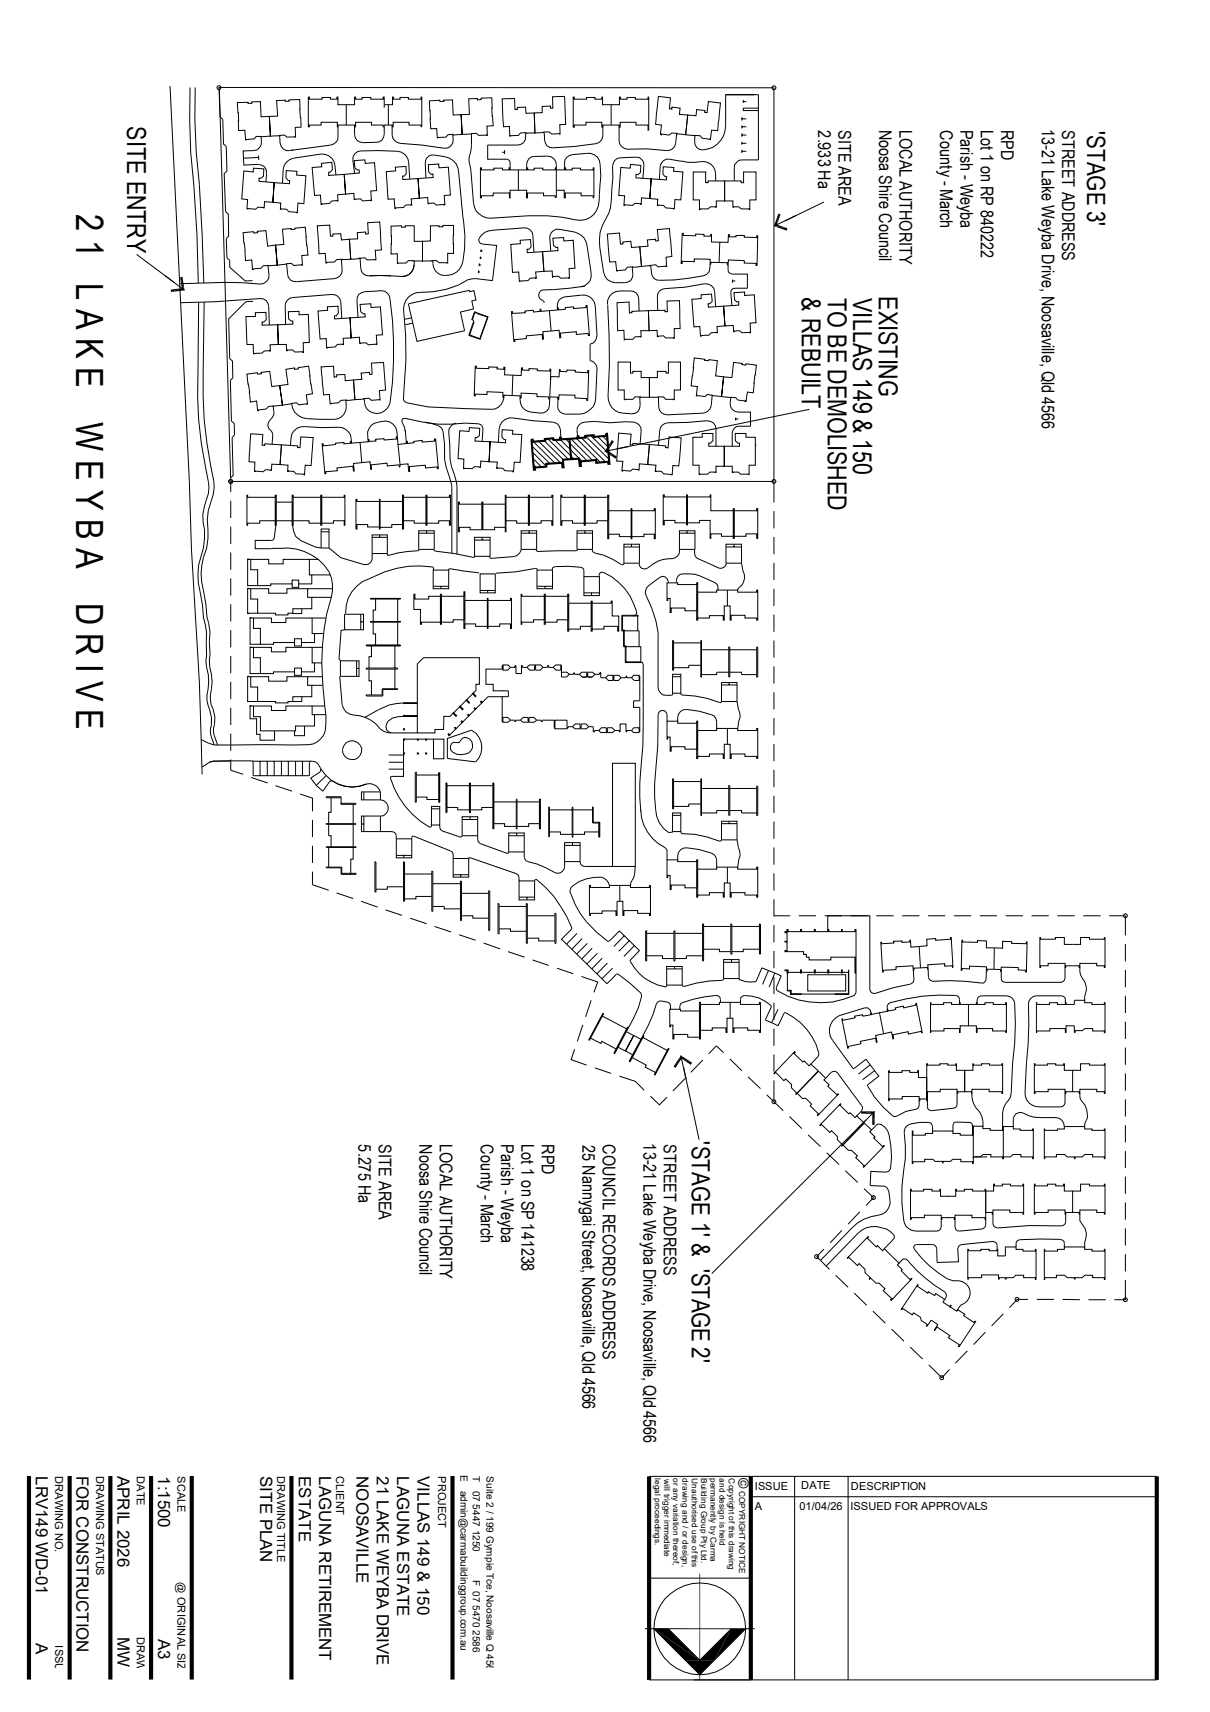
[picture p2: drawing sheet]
<svg xmlns="http://www.w3.org/2000/svg" width="297mm" height="420mm" viewBox="0 0 297 420" stroke-linecap="round" stroke-linejoin="round" font-family="sans-serif">
<defs><g id="words">
<g font-size="9.2">
<text x="18.7" y="52.5" transform="rotate(90 18.7 52.5)">2 1 L A K E</text>
<text x="18.7" y="103.7" transform="rotate(90 18.7 103.7)">W E Y B A</text>
<text x="18.7" y="148" transform="rotate(90 18.7 148)">D R I V E</text>
</g>
<g font-size="6.4">
<text x="31.2" y="30.9" transform="rotate(90 31.2 30.9)">SITE ENTRY</text>
<text x="196.8" y="72.9" transform="rotate(90 196.8 72.9)">&amp; REBUILT</text>
<text x="203.2" y="73" transform="rotate(90 203.2 73)">TO BE DEMOLISHED</text>
<text x="209.5" y="73.1" transform="rotate(90 209.5 73.1)">VILLAS 149 &amp; 150</text>
<text x="215.7" y="72.7" transform="rotate(90 215.7 72.7)">EXISTING</text>
</g>
<g font-size="6.2">
<text x="266.9" y="32.1" transform="rotate(90 266.9 32.1)">'STAGE 3'</text>
<text x="169.8" y="280.1" transform="rotate(90 169.8 280.1)">'STAGE 1' &amp; 'STAGE 2'</text>
</g>
<g font-size="4.3">
<text x="200.8" y="32" transform="rotate(90 200.8 32)">2.933 Ha</text>
<text x="205.8" y="31.9" transform="rotate(90 205.8 31.9)">SITE AREA</text>
<text x="215.8" y="31.8" transform="rotate(90 215.8 31.8)">Noosa Shire Council</text>
<text x="220.8" y="31.8" transform="rotate(90 220.8 31.8)">LOCAL AUTHORITY</text>
<text x="230.8" y="31.9" transform="rotate(90 230.8 31.9)">County - March</text>
<text x="235.8" y="31.8" transform="rotate(90 235.8 31.8)">Parish - Weyba</text>
<text x="240.8" y="31.8" transform="rotate(90 240.8 31.8)">Lot 1 on RP 840222</text>
<text x="245.8" y="31.8" transform="rotate(90 245.8 31.8)">RPD</text>
<text x="255.8" y="31.6" transform="rotate(90 255.8 31.6)">13-21 Lake Weyba Drive, Noosaville, Qld 4566</text>
<text x="260.8" y="31.9" transform="rotate(90 260.8 31.9)">STREET ADDRESS</text>
<text x="88" y="280.9" transform="rotate(90 88 280.9)">5.275 Ha</text>
<text x="93" y="280.9" transform="rotate(90 93 280.9)">SITE AREA</text>
<text x="103" y="280.8" transform="rotate(90 103 280.8)">Noosa Shire Council</text>
<text x="107.9" y="280.8" transform="rotate(90 107.9 280.8)">LOCAL AUTHORITY</text>
<text x="118" y="280.9" transform="rotate(90 118 280.9)">County - March</text>
<text x="123" y="280.8" transform="rotate(90 123 280.8)">Parish - Weyba</text>
<text x="128" y="280.8" transform="rotate(90 128 280.8)">Lot 1 on SP 141238</text>
<text x="133" y="280.8" transform="rotate(90 133 280.8)">RPD</text>
<text x="143" y="281" transform="rotate(90 143 281)">25 Nannygai Street, Noosaville, Qld 4566</text>
<text x="148" y="280.9" transform="rotate(90 148 280.9)">COUNCIL RECORDS ADDRESS</text>
<text x="158" y="280.6" transform="rotate(90 158 280.6)">13-21 Lake Weyba Drive, Noosaville, Qld 4566</text>
<text x="163" y="280.9" transform="rotate(90 163 280.9)">STREET ADDRESS</text>
</g>
<g font-size="4.1">
<text x="8.8" y="362.2" transform="rotate(90 8.8 362.2)">LRV149 WD-01</text>
<text x="18.8" y="362.2" transform="rotate(90 18.8 362.2)">FOR CONSTRUCTION</text>
<text x="28.9" y="362.2" transform="rotate(90 28.9 362.2)">APRIL 2026</text>
<text x="38.9" y="362.2" transform="rotate(90 38.9 362.2)">1:1500</text>
<text x="63.8" y="362.2" transform="rotate(90 63.8 362.2)">SITE PLAN</text>
<text x="73.3" y="362.2" transform="rotate(90 73.3 362.2)">ESTATE</text>
<text x="78.3" y="362.2" transform="rotate(90 78.3 362.2)">LAGUNA RETIREMENT</text>
<text x="87.5" y="362.2" transform="rotate(90 87.5 362.2)">NOOSAVILLE</text>
<text x="92.5" y="362.2" transform="rotate(90 92.5 362.2)">21 LAKE WEYBA DRIVE</text>
<text x="97.5" y="362.2" transform="rotate(90 97.5 362.2)">LAGUNA ESTATE</text>
<text x="102.5" y="362.2" transform="rotate(90 102.5 362.2)">VILLAS 149 &amp; 150</text>
<text x="28.9" y="401.8" transform="rotate(90 28.9 401.8)">MW</text>
<text x="8.8" y="403.3" transform="rotate(90 8.8 403.3)">A</text>
<text x="38.9" y="402.1" transform="rotate(90 38.9 402.1)">A3</text>
</g>
<text font-size="3.5" x="181.3" y="362.8" transform="rotate(90 181.3 362.8)">©</text>
<g font-size="2.7">
<text x="13.5" y="362.2" transform="rotate(90 13.5 362.2)">DRAWING NO.</text>
<text x="23.6" y="362.2" transform="rotate(90 23.6 362.2)">DRAWING STATUS</text>
<text x="33.6" y="362.2" transform="rotate(90 33.6 362.2)">DATE</text>
<text x="43.6" y="362.2" transform="rotate(90 43.6 362.2)">SCALE</text>
<text x="68.1" y="362.2" transform="rotate(90 68.1 362.2)">DRAWING TITLE</text>
<text x="82.5" y="362.2" transform="rotate(90 82.5 362.2)">CLIENT</text>
<text x="107.5" y="362.2" transform="rotate(90 107.5 362.2)">PROJECT</text>
<text x="185.3" y="365.6">ISSUE</text>
<text x="196.7" y="365.5">DATE</text>
<text x="208.9" y="365.6">DESCRIPTION</text>
<text x="185.3" y="370.5">A</text>
<text x="196.3" y="370.6">01/04/26</text>
<text x="208.8" y="370.6">ISSUED FOR APPROVALS</text>
<text x="43.6" y="388.3" transform="rotate(90 43.6 388.3)">@ ORIGINAL SIZE</text>
<text x="33.6" y="401.7" transform="rotate(90 33.6 401.7)">DRAWN</text>
<text x="13.5" y="403.8" transform="rotate(90 13.5 403.8)">ISSUE</text>
</g>
<g font-size="2.5">
<text x="113" y="362.1" transform="rotate(90 113 362.1)">E</text>
<text x="113" y="365.8" transform="rotate(90 113 365.8)">admin@carmabuildinggroup.com.au</text>
<text x="116.1" y="362.2" transform="rotate(90 116.1 362.2)">T</text>
<text x="116.1" y="365.8" transform="rotate(90 116.1 365.8)">07 5447 1250</text>
<text x="119.5" y="362.3" transform="rotate(90 119.5 362.3)">Suite 2 / 199 Gympie Tce, Noosaville Q 4566</text>
<text x="116.1" y="387.7" transform="rotate(90 116.1 387.7)">F 07 5470 2586</text>
</g>
<g font-size="2">
<text x="160.8" y="362.8" transform="rotate(90 160.8 362.8)">legal proceedings.</text>
<text x="163.1" y="362.9" transform="rotate(90 163.1 362.9)">will trigger immediate</text>
<text x="165.3" y="362.8" transform="rotate(90 165.3 362.8)">or any variation thereof,</text>
<text x="167.6" y="362.8" transform="rotate(90 167.6 362.8)">drawing and / or design,</text>
<text x="169.8" y="362.8" transform="rotate(90 169.8 362.8)">Unauthorised use of this</text>
<text x="172.1" y="362.8" transform="rotate(90 172.1 362.8)">Building Group Pty Ltd.</text>
<text x="174.4" y="362.8" transform="rotate(90 174.4 362.8)">permanently by Carma</text>
<text x="176.6" y="362.8" transform="rotate(90 176.6 362.8)">and design is held</text>
<text x="178.9" y="362.8" transform="rotate(90 178.9 362.8)">Copyright of this drawing</text>
<text x="181.4" y="365.8" transform="rotate(90 181.4 365.8)">COPYRIGHT NOTICE</text>
</g>
</g></defs>
<g fill="none" stroke="#000" stroke-width=".25">
<path d="M41.7 21.1l4.8 97.1a1424.3 1424.3 0 0 0 2.4 49.1l.7 22.7M46.7 21.5l-.1 8 .2 8 .8 7.9 .7 12 .4 12.1M47.9 21.5l-.1 7.9 .4 8 .7 7.9 .7 12.1 .4 12.1M53.4 21.1h.7l.2 .4-.2 .4h-.7l-.1-.4zM53.8 21.5l.2 7.2 .7 .6 .2 6 .6 .6 .2 6.1-.7 .6 .4 9.3 .6 .6 .1 5.5-.6 .5 .2 4.8 .7 .6v1.7l3.8 3.4 1.8-.1M53.8 21.5h136.2v101.8M53.8 21.5v.1M53.8 21.8l2.8 96.4M58.3 25.2l2.6-.1v.3h.9v-.4l2.1-.1 .2 3.8 2-.1 .3 4.8 3.4-.3 .6 .6h2.2l-.1-2.4 1.4-.1-.3-6.8-2.6 .1v.3h-1v-.2l-2.1 .1 .3 3.8-2.1 .1 .3 4.8-3.5 .1-.5 .6-2.1 .2-.2-2.3h-1.5l-.1-4.4zM59.8 38.8l3.7-.1v.5M63.4 38.1l.1 .6M64.1 33.6a2.59 2.59 0 0 1-1 3.2l-3.4 .2 .2 3.5 3.5-.2a1.92 1.92 0 0 1 2 2.2l-.1 2.2"/>
<path d="M68.7 33.3v1.8a2.19 2.19 0 0 0 3.3 1.7M83 31.1v2.5a2.04 2.04 0 0 1-1.8 2l-9.6 1.3M85 25.7v5M94.3 25.7h2.1v-1.9h.2v.5h1.6v-.4h2v.4h3.2v-.5h.1v7.3h-.1v-.4h-3v-.7h-3.9v1.1h-.2v-.4h-2v2.3a1.89 1.89 0 0 1-2 1.9l-3.2 .1a2.02 2.02 0 0 1-2.1-2v-1.9M94.3 26.5v-2.7h-.2v.5h-3.1v-.4h-2.1v.4h-1.6v-.5h-.3v1.9h-4v-1.9h-.3v.5h-1.6v-.4h-2v.4h-3.2v-.5h-.2v7.3h.2v-.4h2.9v-.7h4v1.1h.2v-.4h4v.4h.3v-1.1h3.9v.7h2.9v.4h.2M95.3 25.7v5M96.3 31.1v2a2.2 2.2 0 0 0 1.9 2.1l5.3 .4 5.4 .8a2.26 2.26 0 0 0 2.3-3.3M105.4 24.8l.3 6.8 1.5-.1 .2 2.3 2.1-.1 .5-.6 3.5-.1-.3-4.8 2-.1-.1-3.8 2.1-.1v.3l.9-.1v-.3l2.6-.1 .1 4.5 .3 2.4h-1.6l.1 2.3h-2.1l-.6-.5-3.4 .3-.3-4.8h-1.9l-.2-3.7-2.2 .1 .1 .2-1 .1-.1-.3zM115.7 32.9a12.5 12.5 0 0 1-.6 5.8v.9l.5 1.9 .6 8.4a4.2 4.2 0 0 0 4.3 3.7l9.1-.6h4.8l3.5 .3 3.5 .7a4.7 4.7 0 0 0 5.7-4.7l.4-6.1-.2-2.9a2.8 2.8 0 0 0-3.3-2.7l-3.6 .4a2.04 2.04 0 0 0-1.8 2v1.2M123.3 24.3l3-.1 .1 2.7h.6v-.5l2-.1 .1 1.5 2-.1 .2 4.9h-3.5l-.5 .6-2.2 .2v-2.4l-1.5 .1zM123.3 37.4h.6M123.9 36.9v.9"/>
<path d="M129 32.7a2.18 2.18 0 0 1-1.9 2.9h-7.4v3.5h4.8l.7 .7v1.4M131.1 27.7l2-.1v-1.5l2-.1v.5h.6l-.1-2.8h3l.3 6.8-1.5 .1 .1 2.3h-2.1l-.6-.5-3.5 .2zM140.7 23.8h.3v.5h3v-.4h2v.4h1.7v-.5h.2v1.9h4.2v-1.9h.2v.5h1.6v-.4h2.1v.4h3.1v-.5h.2v8.2h-.2v-1.3h-3v-.7h-3.9v1.2h-.2v-.5h-4v.5h-.3v-1.2h-3.9v.7h-2.8v.5h-.3zM148 31.2v2.1a2.07 2.07 0 0 1-1.7 2l-5.2 .6-5.4 .4a1.89 1.89 0 0 1-2-2l-.1-1.7M150 25.7v5M152 31.2v3.4a2.17 2.17 0 0 0 2.1 2l4.7-.1 4.8 .5a2.04 2.04 0 0 0 2.3-1.8l.2-2.4M161.6 23.7l3 .3-.3 2.7 .6 .1v-.5l2.1 .2-.2 1.6 2 .1-.5 4.9-3.4-.5-.6 .5-2-.2v.2l-.2-.2 .3-2.2-1.4-.2zM167.2 39.6l-2.9-.5a2.03 2.03 0 0 0-2.2 1.8l-.2 3.2M167.2 39.5a16.9 16.9 0 0 0 5.8 .2 3 3 0 0 1 2.7 2.9v1.8M168.8 28.2l2.1 .2 .1-1.5 2.1 .2-.1 .5h.6l.3-2.7 3 .4-.7 6.7h-1.5l-.3 2.2-2-.3-.5-.6-3.6-.2zM178.1 23.2v7.7a5.8 5.8 0 0 1-6.3 5.8l-.8-.5-.4-.8v-2.1M182.1 28.7v.9"/>
<path d="M182.1 30.8v.7M182.1 32.7v.9M182.1 34.8v.7M182.1 36.8v.7M182.1 37.1h1.1M182.1 35.2h1.1M182.1 33.1h1.1M182.1 31.1h1.1M182.1 29.2h1.1M182.5 24.5v.8M182.5 24.9h.7M185.2 23.2h-7.1h8.1v16h-4a2.03 2.03 0 0 0-1.9 2v3.2"/>
<path d="M186.2 26.5h-3.7v.6h3.7M59.7 57.1l.5 4.4 .1 2.5 1.5-.2 .2 2.4 .1-.2 2-.2 .5-.6 3.5-.1-.5-4.9 2.1-.2-.4-3.7 2.2-.2v.2h.9v-.3l2.5-.2 .7 6.8-1.5 .1 .2 2.4-2.2 .1-.6-.6-3.4 .5-.5-4.9-1.9 .2-.4-3.8-2.1 .2v.3l-.9 .1-.1-.3zM59.9 42l2.2 .2 .1-.9 2.6 .1-.1 1.8-.6 .5h-.5v.8l3.7 .3-.3 4.9 1.9 .1-.1 1.6h1.6l.5 .5 2.1 .3 .2-2.4 1.4 .2 .5-6.9-2.3-.1 .1-1-2.6-.1-.1 1.7 .5 .6 .4 .1-.1 .8-3.7-.3-.3 4.9-2.1-.2v1.5l-1.6-.2-.6 .6-2.1-.1 .2-2.3-1.4-.2zM76.6 41.1l.6 6.9 1.5-.1 .1 2.3 2.1-.3 .5-.6h1.6l-.1-1.5 1.9-.2-.3-4.8 3.7-.3-.1-.8h-.4l-.6-.5-.1-1.8 2.6-.2 .1 .9 2.2-.2 .6 6.9-1.5 .1 .2 2.3-2.1 .1-.6-.5-1.5 .2-.1-1.5-2.1 .1-.3-4.8-3.8 .3v-.8l.4-.1 .5-.6-.2-1.8-2.5 .3 .1 .8zM77.9 55.4l3-.2 .2 2.8h.6v-.6h2l.1 1.5 2-.2 .3 4.9-3.5 .1-.5 .6-1.9 .1-.2 .2-.2-2.4-1.5 .1zM82.5 42.9l-.3-2.4a3.1 3.1 0 0 0-3.4-2.7l-6.7 1a3.2 3.2 0 0 0-2.6 2.8l-.2 3.3M85.8 58.7l2-.1-.1-1.5 2-.2v.5h.7l-.1-2.7 2.9-.2 .4 6.8-1.5 .1 .2 2.4h-2.1l-.6-.5-3.5 .3zM87 42.5l-.4-3.3a2.03 2.03 0 0 1 2-2.2h4.4l4.5 .1a2.98 2.98 0 0 1 2.8 2.8l.3 4M94.8 42.1l2.3-.1-.1-1 2.7-.1v1.7l-.5 .6h-.4l.1 .9 3.7-.3 .4 4.8 2-.1 .1 1.5 1.4-.2 .6 .5 2-.1v.1l.1-.1-.1-2.2 1.5-.1-.5-6.9-2.3 .2-.1-.9-2.5 .1v1.8l.6 .6 .5-.1v.9l-3.7 .2 .4 4.8-2.1 .2 .2 1.5h-1.5l-.5 .6-2 .1-.2 .2-.1-2.4-1.6 .1zM96 55.5l2.6-.1v.4h.9v-.4h2.2v3.8h2v4.9l3.5-.1 .6 .5 2.1 .1v-2.4h1.4v-6.9h-2.6v.4h-.9v-.3h-2.1v3.7l-2 .1v4.9l-3.5-.1-.5 .6h-2.2v-2.3l-1.5 .1zM104.6 43.6l-.2-3.4a1.91 1.91 0 0 1 2.3-2.1 6 6 0 0 1 5.3 2.2l.4 1 .2 1.1 1 10.8a27.2 27.2 0 0 1-.3 12 4.1 4.1 0 0 1-5.8 1.9 3.4 3.4 0 0 1-1.2-3.1M117.9 41.2h.3v.5h3v-.4h2.2v.4h1.6v-.5h.2v.5h4.1v-.5h.2v.5h1.6v-.4h2.2v.4h3v-.5h.3v7.3h-.3v-.5h-2.9v-.6h-3.9v1.2h-.2v-1.9h-4.1v1.9h-.1v-1.2h-4v.6h-2.9v.6h-.3z"/>
<path d="M125.4 60l2.4-.2-.1-.8 2.5-.2 .2 1.8-.5 .6h-.5l.1 .8 3.7-.2 .3 4.8-2 .2 .2 1.5h-1.6l-.5 .6-2.1 .1-.2-2.2h-1.5zM127.3 41.7v5M129.3 41.2a2.21 2.21 0 0 1 2-2.8l3.2-.1a2.3 2.3 0 0 1 2.1 2.9M135.7 58.5l2.6-.2 .1 .8 2.3-.1 .4 6.8-1.4 .1 .1 2.4h-2.1l-.6-.5-1.3 .1-.2 .1v-1.5l-2.1 .1-.3-4.8 3.8-.3-.1-.8h-.4l-.6-.5zM136.6 41.7h2v-.5h.3v.5h1.6v-.4h2v.4h3.1v-.5h.2v7.4h-.2v-.6h-2.9v-.6h-3.9v1.2h-.3v-1.9h-1.9M149.1 57.4l3-.2 .2 2.7h.6v-.5l2-.2 .1 1.5 2.1-.1 .4 4.8-3.5 .2-.5 .7-2.1 .2-.3-2.3-1.4 .1zM152.4 41.1l-.5 6.9h1.4l-.1 2.4 .1-.2 2 .2 .6-.5 1.3 .1 .2 .2 .1-1.6 2 .1 .4-4.8 3.7 .3 .1-.8-.5-.1-.5-.6 .1-1.8 2.6 .2v.9l2.2 .2-.5 6.9-1.4-.1-.2 2.3-2.1-.3-.5-.6h-1.5l.1-1.5-2-.2 .4-4.8-3.8-.3v-.8l.5 .1 .6-.6 .1-1.7-2.5-.3-.1 1zM157.8 43.7l.3-3a1.91 1.91 0 0 0-2.1-2.1l-3.8 .1a2.03 2.03 0 0 0-1.8 2.2l.1 2.7-.5 5.7a7.7 7.7 0 0 1-1.2 4.3 9.7 9.7 0 0 0-1.6 7.1l1 6.1a2.91 2.91 0 0 0 2.8 2.6h2.3a1.91 1.91 0 0 0 2.1-2.1l-.2-1.7M167.5 57.3h.2v.5l3.1 .1v-.5l2 .1v.5h1.7v-.5h.2v1.9l4 .1 .1-1.9h.3l-.1 .5h1.7v-.3h2v.4l3.1 .1v-.4h.2l-.2 7.3h-.2v-.6h-2.9v-.6l-3.9-.2-.1 1.2h-.1v-.5l-4.1-.1v.4h-.2v-1.2l-3.9-.1v.7l-2.9-.1v.5h-.3zM170.2 42.2h3v2.6h.6v-.4h4.1v4.9h-2v1.5h-1.5l-.6 .5h-1.9l-.2 .1v-2.3h-1.5zM176.7 59.4l-.2 5M177.9 44.4h4v.4h.6v-2.6h3.1v6.9h-1.5v2.3l-.2-.1h-2l-.5-.5h-1.5v-1.5h-2z"/>
<path d="M195.4 52.9l-5.4 2.6M202.3 49.6l-9.6 4.6M33.5 62.4l9.3 7M40.5 67.6l4.8 3.6M44.3 74.3l8.8-.3 10.7-.7a1.9 1.9 0 0 1 2.2 1.9l.1 4.6M48.8 74.2l-.2 17.3a95 95 0 0 0 2.5 26.7l.2 1.5-.2 1.5a15.6 15.6 0 0 0-1.2 7 15.1 15.1 0 0 1-.5 8.3 15 15 0 0 0-.3 8.7l.6 3.3 .3 3.1 .7 3.7v5.4l-.2 1.6 .2 1.5a12.5 12.5 0 0 1 .1 6.8v1.2a18.8 18.8 0 0 1 1.1 6.2 5.5 5.5 0 0 0 .7 4.8M50.1 74.1l-.2 17.5a100.8 100.8 0 0 0 2.6 26.6l.1 1.6-.3 1.7a15.3 15.3 0 0 0-1.2 8.4v2.3l-.4 2.4a15.6 15.6 0 0 0-.7 10.4l.5 3.3 .3 3.1 .8 3.8-.2 2.2 .2 3.2-.2 1.5 .1 1.5a11.9 11.9 0 0 1 .1 6.9l.2 2.4a7.2 7.2 0 0 1 .6 5.9l.2 1.7 .8 2.3M60.4 77.7h2.3v-.9l2.6-.1 .1 1.7-.6 .6h-.5v.8l3.9-.1 .1 4.8h2l.1 1.6 .1-.2h1.4l.5 .5 1.9-.1 .2 .2-.1-2.4 1.5-.1-.2-6.8-2.3 .1v-.9l-2.6 .1 .1 1.8 .6 .5h.4v.7l-3.7 .2 .1 4.8-2 .1 .1 1.5h-1.5l-.6 .6-2.1 .1-.1-2.3h-1.5zM62.1 74h-1.7l-4.3 4.3 .3 9.7 .7 .6v4.2l-.5 .5 .2 10 .7 .6 .1 2.8-.6 .7 .2 9.3-.6 .6M65.8 65.2l.2 2.3a2.17 2.17 0 0 1-2.1 2.2l-4.3-.3-4.4-.1-11.2 .3M78.1 76.3l.5 6.9 1.5-.1 .1 2.3 2.1-.3 .5-.6h1.5l-.1-1.5 2-.1-.3-4.9 3.8-.2-.1-.8h-.4l-.6-.5-.2-1.8 2.6-.2 .1 1 2.3-.2 .5 6.9-1.5 .1 .1 2.2-2.1 .1-.6-.5-1.5 .2-.1-1.5-2 .1-.3-4.9-3.8 .3v-.8h.4l.6-.7-.1-1.7-2.7 .2 .1 .9zM83.8 63.7l.2 2.6a2.05 2.05 0 0 1-1.8 2.1l-9.5 .7a1.89 1.89 0 0 1-2.1-1.7l-.2-2.6"/>
<path d="M83.9 78.2l-.2-4.2a2.03 2.03 0 0 0-2.3-1.7l-9.6 .7a2.04 2.04 0 0 0-1.8 2.1l.1 4.5M87.9 77.9l-.3-4.1a1.9 1.9 0 0 1 1.9-2.2l3.3-.2a2.22 2.22 0 0 1 3 2.1 91.4 91.4 0 0 1 0 25.3 3.2 3.2 0 0 1-3.7 2.6 3.2 3.2 0 0 1-2.7-3.5M88.4 63.4l.2 2.4a1.88 1.88 0 0 0 2.1 1.9l2.7-.1 5.2 .3a3.1 3.1 0 0 0 3.1-3.9M100.2 74.5l2.2 9.3 11.7-2.6M100.3 74.5l14.9-3.3 .1 .4 1-.3 .5 2.3-1 .3 .4 1.9-3.2 .8 1 4.6M101 78l-1.7 .4M101.3 79.3l-1.8 .4M116.4 79l-1.2 3.3M116.4 76.7l.6 .1M116.6 76.6l-.6 1.8M117 76.8l2.8 1-1.9 5.5M117 76.9l2.8 1"/>
<path d="M117.1 76.8l-.6-.3-.7 1.9 .4 .3v.3l-1.1 3.3M117.4 66.8h.5M117.5 66.3l-.1 .7M117.7 65l.4 .1M117.7 64.6l-.1 .7M117.9 63.3l.4 .1M117.9 62.9v.6M118 61.6h.4M118.1 61.2l-.1 .6M119.7 77.7l-1.9 5.5M125.6 76.5h.2v.4l3.1-.1v-.5l2-.1 .1 .4 1.6-.2v-.5h.2v.5l4.1-.3-.1-.5h.3l.1 .5 1.6-.2v-.4l2-.2v.4l3-.2v-.4l.3-.1 .6 7.3h-.3v-.5l-2.9 .3v-.7l-3.9 .3 .1 1.1-.3 .1-.2-1.8-3.9 .3 .1 1.8-.2 .1-.1-1.2-3.9 .3v.7l-2.9 .3 .1 .4h-.2zM131.1 61.8l-.3-4a2.03 2.03 0 0 0-2.1-1.9l-7.9 .6a3.6 3.6 0 0 0-3.3 2.3l.1 .5 .3 .4 .5 .2 3.5 .3-1 8.7-4.1-.5-2.1 .3a21.7 21.7 0 0 1-12.5 3.1 4.1 4.1 0 0 0-3.1 4 98.5 98.5 0 0 1 0 21.9v.5l.7 .6 5.3 1.1 15.5 .6a3.1 3.1 0 0 0 3.1-3"/>
<path d="M134.9 76.2l.4 5M135.2 61.6l-.2-3.2a2.02 2.02 0 0 1 2.2-2.1l3.9 .6a4 4 0 0 1 3 3.3l1 6.8a2.84 2.84 0 0 1-2.4 3.4M136.8 75.6a2.24 2.24 0 0 1 1.9-2.7l4-.5a2.98 2.98 0 0 1 3.4 2.7l.5 7.3a2.07 2.07 0 0 1-1.7 2.1v4a2.07 2.07 0 0 1 1.7 2.1l-.4 7.3a4.3 4.3 0 0 1-3.9 3.7h-3.4a1.89 1.89 0 0 1-2-2l.1-2.1-2-.1M143.6 70.2l-3.8 .5-6.5 .5a1.31 1.31 0 0 0-1 1.2 1.31 1.31 0 0 0 .9 1.3l.3 .3 .1 .3M149.1 74.7a3.1 3.1 0 0 1 3-3.3h2.7a1.89 1.89 0 0 1 2 2l.1 2.9M149.2 74.8l.3 7.5 .1 7.4-.3 7.5a3.9 3.9 0 0 0 3.6 4.2l2.1 .2a1.91 1.91 0 0 0 2.1-2.1v-2.1M151.5 74.3l2.9-.2 .1 2.7h.6v-.4l4.1-.2 .1 5h-2l.1 1.5h-1.5l-.5 .6h-2l-.2 .1v-2.3l-1.6 .1zM157.1 60.6l2-.2-.2-1.5 2.1-.2v.4h.6l-.2-2.8 2.9-.2 .6 6.8-1.4 .2 .2 2.3-2.2 .1-.5-.5-3.5 .4zM159.2 76.2h4v.3h.6l-.1-2.6 3.1-.1 .2 6.8h-1.5v2.4l-2.1-.1-.5-.5-1.5 .2-.1-1.5-2 .1zM169.8 73.4l.5 6.8 1.5-.1 .2 2.4 .1-.2h2l.5-.6h1.5l-.1-1.6 2-.1-.4-4.9 3.8-.2v-.9l-.5 .1-.6-.5-.1-1.8 2.6-.1v.8l2.4-.2 .4 6.9-1.5 .1 .1 2.4h-2.1l-.6-.5h-1.2l-.2 .2-.1-1.5-2 .1-.4-4.9-3.7 .3-.1-.9h.4l.6-.5-.1-1.8-2.6 .1v1zM174.3 64.8l-.2 1.9-.6 .7a40.1 40.1 0 0 1-12.3 1.3l-.7-.4-.4-.6-.3-2.5M175.7 75.3l-.3-3.8a2.19 2.19 0 0 0-2.4-1.9l-4.9 .9-4.8 .3a1.89 1.89 0 0 0-1.9 2.1l.1 3.3"/>
<path d="M178.7 65l.1 1.8 .4 .3 .5 .2h3.8v3.4h-3.1l-.5 .1-.4 .4 .2 3.8M179.8 68.6v.8M179.8 69h.7M60.6 91.8l2.6-.3v.3l1-.1-.1-.3 2.1-.3 .5 3.8 2-.3 .6 4.8 3.4-.6 .7 .6 2.1-.2-.3-2.3 1.5-.3-.9-6.7-2.6 .3v.4h-.9v-.3l-2.1 .3 .5 3.8-2 .2 .6 4.8-3.4 .4-.5 .6-2 .2-.2 .2-.2-2.4-1.5 .3-.2-2.5zM67.1 99.7a3 3 0 0 1-1.1 3.7 1.61 1.61 0 0 0 .5 2.3l.5 .9-.2 2.4M78.8 90l3.1-.1 .1 2.7 .6-.1v-.5l2.1-.1 .1 1.5 2-.1 .3 4.8-3.4 .2-.6 .5-2.1 .3-.1-2.3-1.5 .1zM84.9 98.3a3.7 3.7 0 0 1-1.8 4.4 33.7 33.7 0 0 1-8.9-.2 4 4 0 0 1-2.7-3.4M86.8 93.3l2-.2-.2-1.5 2.1-.2 .1 .5 .6-.1-.2-2.7 2.9-.2 .6 6.8-1.6 .2 .2 2.3-2.1 .1-.6-.6-3.5 .4zM115.1 82.3l2.8 1M115.2 82.2l2.7 1M125.9 92.1l-.2 5M127.7 97.7a2.97 2.97 0 0 0 2.6 3.4l2.5 .3a2.02 2.02 0 0 0 2.1-2l.1-1.5"/>
<path d="M135 97.4l.2-5 2 .1 .1-1.8h.2v.4l1.6 .1 .1-.4 2 .1v.4l3.1 .2v-.5h.2l-.2 7.3h-.3v-.5l-2.9-.1v-.7l-3.9-.1v1.1h-.2v-.5M135 97.4v.5M135.1 93.3l.1-2.7h-.2v.5l-3.1-.1v-.4l-2-.1v.4l-1.7-.1 .1-.5h-.3l-.1 1.9-4-.2 .1-1.9h-.3v.5h-1.7l.1-.5-2.1-.1v.5l-3.1-.1v-.5h-.2l-.3 7.3h.3v-.5l2.8 .1v-.7l3.9 .2v1.2h.3v-.5l4 .2v.5h.2v-1.2l3.9 .1v.7l2.9 .1v.5h.3M151.7 88.9h3.1v2.7h.6v-.5h2v1.6h2v4.8l-3.5-.1-.5 .6-2.2 .1v-2.4h-1.5zM159.4 92.7h2v-1.6h2.1v.5h.6v-2.7h2.9v6.8h-1.5v2.4l-2.1-.1-.5-.6-3.5 .1zM170.4 87.8l2.7 .4-.1 .2 .9 .1 .1-.2 2.1 .2-.4 3.7 1.9 .3-.5 4.8 3.5 .3 .5 .6 2 .3 .4-2.3 1.4 .2 .8-6.8-2.6-.3-.1 .3-.9-.1 .1-.3-2.1-.3-.4 3.8-2.1-.2-.5 4.8-3.4-.5-.6 .5-2.2-.1 .3-2.3-1.5-.2zM174.8 97.1l-.2 2.5-.4 .9-.6 .5-.9 .4-9 .4a2.03 2.03 0 0 1-2-1.9l-.1-2.4M179.4 97.6l-.2 1.3a2.03 2.03 0 0 0 2 2.2h3v3.5h-2.8a1.74 1.74 0 0 0-1.7 1.7v3.2M56.6 118.2v2.6M56.6 118.2h133.4M61.6 106.5l2.9 .1-.2 2.7h.6l.1-.4 4.1 .3-.4 4.8-2-.1-.1 1.5-1.4-.1-.6 .5-2.1-.1 .1-2.3-1.5-.1zM69.1 109.2l4 .2v.5h.6l.1-2.7 3.1 .2-.5 6.9-1.5-.1-.1 2.3-.2-.1-2-.1-.5-.6h-1.4v-1.5l-2-.2z"/>
<path d="M86.3 108.3a3.2 3.2 0 0 0-3.2-3.4h-4.2l-4.2-.2a3 3 0 0 0-3.2 2.8l-.2 1.8M88.4 108.6l.4 5M97.5 107.2a3.3 3.3 0 0 0-2.7-3.9 6.3 6.3 0 0 0-3.7 1.1 3.4 3.4 0 0 0-.8 3.5M97.7 109.1l2-.3v-.4l.3-.1v.5l1.6-.1v-.4l2-.2v.4l3.2-.3-.1-.5h.2l.7 7.3h-.2v-.4l-2.9 .3-.1-.7-3.9 .3 .1 1.2h-.3l-.1-1.9-2 .2zM97.7 109.1l-.2-1.9h-.2l.1 .5-3.1 .3-.1-.3-2 .1 .1 .4-1.7 .1v-.4h-.3l.1 .5-4.1 .4v-.5h-.3l.1 .5-1.7 .1v-.3l-2 .2v.3l-3.1 .3v-.5h-.2l.7 7.4 .2-.1-.1-.4 2.9-.3-.1-.6 3.9-.5 .2 1.2h.2l-.2-1.9 4-.4 .2 1.9h.2l-.1-1.1 3.9-.4 .1 .6 2.9-.2v.5l.2-.1v-.5M99.5 105.9l-.2-1-.7-1.7 .3-.5h.5a35.1 35.1 0 0 0 14.8 1.1l3.3 .2a1.23 1.23 0 0 1 1 1.5l-.1 2.8M99.5 105.5l.2 2.9M104.2 103.6l3.3 .8 .7 .5 .4 .6 .2 .6 .3 2.9M109.1 108.9a18.2 18.2 0 0 0 1.6 9.3l.2 1.1v16.5M112 103.8a2.19 2.19 0 0 0-1.8 2.2l.3 6.7 .3 1.8 1.2 3.7 .2 1.1v16.7M112.9 105.7l-.5 6.9h1.5l-.1 2.4h2.1l.6-.5 1.4 .2 .1-1.5 2.1 .1 .2-4.9 3.8 .3v-.8l-.4-.1-.5-.6 .1-1.7 2.6 .1-.1 1h2.3l-.4 6.9-1.5-.1-.1 2.4-.2-.2-1.9-.1-.6-.6h-1.5l.2-1.5-2-.1 .2-4.9-3.7-.2 .1-.8h.4l.6-.5 .1-1.8-2.6-.2-.1 1zM130.5 108l.2-.1v.5l3.2-.2-.1-.5 2-.1 .1 .4 1.6-.1v-.5h.2l.1 .4 4-.2v-.5h.2l.1 .4 1.6-.1v-.4l2-.2v.4l3.1-.2v-.4l.2-.1 .6 7.3h-.2l-.1-.5-2.9 .3v-.7l-3.9 .3 .1 1.1h-.3l-.1-1.7-4 .2 .1 1.9h-.2l-.1-1.1-3.9 .2v.7l-2.9 .3 .1 .5h-.2z"/>
<path d="M130.6 107.9l.1 .3M130.6 109.4l4.4 4.3M130.7 111l3.4 3.4M130.8 112.5l2.1 2.1M131 108.4l5.2 5.3M131 114l.7 .8M132.2 108.3l5.4 5.3M133.6 108.2l4.7 4.6M134.5 107.7l5 5M136.2 108l4.7 4.6M137.5 107.8l5.3 5.4M137.7 107.4l-.1-1.9a2.03 2.03 0 0 0-2-1.9l-4.8-.3-4.8-.7a2.98 2.98 0 0 0-3.5 2.8l-.2 3.2"/>
<path d="M138 114l.3 .3M138.9 107.7l5.2 5.4M139.8 107.7l.4 4.9M140.1 107.7l5.4 5.3M141.5 107.6l5.9 5.9M141.8 107.1a2.44 2.44 0 0 1 1-3.3l3.1-.4 3.8 .4 3.9-.3 1.9 .1a2.04 2.04 0 0 1 1.9 2.2l-.3 3.1M142.3 114.1l.3 .2M142.7 107.5l6 5.9M143.7 107l5.8 5.7M145 106.9l4.4 4.3M146.7 107.1l2.6 2.6M148 107.1l1.1 1.1"/>
<path d="M148.8 106.5l.2 .1M151.9 106.3l3 .3-.2 2.6h.6l.1-.4 4 .3-.4 4.9-2-.2-.1 1.6-1.5-.3-.6 .5-2.1-.1 .2-2.3h-1.5zM154.3 109.6l-5.9 1.2M159.4 109.1l4 .3v.5h.6l.3-2.7 2.9 .3-.6 6.8h-1.4l-.3 2.2-2-.2-.5-.6h-1.5l.1-1.5-2-.2zM161.6 109.3l.4-3.7a2.04 2.04 0 0 1 1.9-1.8l4.8-.1 4.9-.4a2.03 2.03 0 0 1 2.2 2v4.2M170.1 107.3h2.3v-.9h2.6v1.8l-.6 .6h-.4v.7h3.8v4.9h1.9v1.6l1.6-.1 .5 .5 2.1 .1v-2.3h1.5v-6.9h-2.3v-.9h-2.6v1.8l.6 .6h.4v.7h-3.7v4.9h-2v1.6l-1.6-.1-.5 .5-2.1 .1v-2.3h-1.5zM180.6 102.8h.7M180.6 102.5v.7M185.6 109.1v.2M198.7 100.5l-47.4 9.7M56.6 122.9v4.2M56.6 129.2v4.3"/>
<path d="M56.6 135.6v4.2M60.6 121.5h.2v.5h6.8v-.5h.2v1.7h3.9v-1.7h.3v.5h6.7v-.5h.3v.5h5.5v-.5h.2v7.4h-.2v-1.1h-2.6v.6h-2.9v.5h-.3v-.5h-2.8v-.6h-3.9v1.1h-.3v-1.1h-3.9v1.1h-.2v-1.1h-3.8v.6h-3v.5h-.2zM61.6 137.3h4.4v1.1h3.5v-1.1h6.4v3.8h.6v2.2h-3.2v-.9h-1.6v.9h-5.2v.4h-3.3v-3.9h-1.6zM61.6 137.3l-.8-.1v6.5h2.4M67.6 122v5.8M67.7 128.9l-.5 3.4-.6 .3h-3.9v2.1l5.5-.1a12.8 12.8 0 0 1 12.6 5.7 9 9 0 0 1 .6 6.2 54.6 54.6 0 0 0-2.2 21.6l.6 5.5a13.4 13.4 0 0 1-.4 6.9 4.5 4.5 0 0 1-3.5 2.3h-23.2l-1.5-.4-1.8-.9M67.8 123.2v4.6M71.7 123.2v4.6M71.8 128.7l.3 1.6 .5 1.3 1.3 1.1 3.5 1.5 1.4 .3M72 122v5.8M75.9 137.3h2.2M78.7 122v6.4"/>
<path d="M78.8 134.5v-4.7h2v4.7M78.8 134.5h2M78.8 130.5h2M79 122v6.4M80.8 134.5l2.9 2.4 5.6 1.7M87.4 122.6h.2v.5h5.5v-.5h.2v.5h5.5v-1.6h.3v.5h5.5v-.5h.2v.5h5.5v-.5h.3v7.4h-.3v-1.1h-2.6v.6h-2.9v.5h-.2v-.5h-2.9v-.6h-2.6v2h-.3v-1.1h-2.6v.7h-2.9v.4h-.2v-.5h-2.8v-.6h-2.7v1.1h-.2zM89.3 138.6h.4M91.4 135.8v-4.5h3.7v4.5M91.4 135.8v1.4a1.7 1.7 0 0 1-2.1 1.4M91.4 135.8h3.7M91.4 131.9h3.7M93.1 123.1v6.2"/>
<path d="M93.2 131.3v.6M93.3 123.1v6.3M98.8 123.1v5.6M99.1 122v5.8M102.8 130.3h3.8v4.5h-3.8zM102.8 130.9h3.8M102.9 134.8l-.1 .3a36.6 36.6 0 0 0-7.3 1.2h-.3l-.1-.5M104.6 122v6.4M104.7 130.3v.6M104.8 122v6.4M106.3 139.9h3.9v4.6h-3.9zM106.4 139.9l-.1-.7a22.5 22.5 0 0 0-14.5 2.3l-2.9 1.3"/>
<path d="M106.5 134.9l.3 .4 4.7 .5 4.7 1h.2l.2-.3M106.6 134.8v.1M110.1 139.9l.4-.3 7.1 1M112.5 123.2h.3v.5h5.5v-.5h.2v.5h5.5v-2.2h.2v.5h5.5v-.5h.3v.5h5.5v-.5h.2v7.4h-.2v-1.1h-2.7v.6h-2.8v.5h-.3v-.5h-2.9v-.6h-2.6v2.7h-.2v-1.1h-2.6v.6h-6v-.6h-2.6v1.1h-.3zM116.5 131.9h3.8v4.6h-3.8zM116.5 132.5h3.8M118.3 123.7v6.3M118.4 131.9v.6M118.5 123.7v6.3M124 123.7v5.7M124.2 122v5.8M127.9 130.3h3.8v4.5h-3.8z"/>
<path d="M127.9 130.9h3.8M128 134.8l-.4 .9-.7 .7-.8 .2-5.5 .4-.3-.1-.1-.4M129.7 122v6.4M129.9 130.3v.6M130 122v6.4M131.7 134.8v.3l.4 .2 9.4-.1 .2-.4M131.8 139.9h3.8v4.6h-3.8zM131.9 139.9l-.4-.4-4.8 .8-4.9 .4M135.6 139.9v-.5l.4-.3a20.9 20.9 0 0 1 7 .3l.3 .7v1.4M137.7 121.5h.2v.5h5.5v-.5h.3v.5h5.5v-.5h.2v3.8h5.5v-.5h.2v.5h5.5v-.5h.3v7.4h-.3v-1.1h-2.5v.6h-3v.5h-.2v-.5h-2.8v-.6h-2.7v1.1h-.2v-4.4h-2.6v.6h-2.9v.5h-.3v-.5h-2.9v-.6h-2.6v1.1h-.2zM141.6 130.3h3.9v4.5h-3.9zM141.6 130.9h3.9"/>
<path d="M143.4 122v6.4M143.6 130.3v.6M143.7 122v6.4M145.4 134.8l.1 .6 .4 .3a21 21 0 0 1 6.9 2.9l.4-.4M149.2 122v5.8M149.4 125.3v5.8M153.2 133.6h3.8v4.6h-3.8zM153.2 134.2h3.8M154.9 125.3v6.4M155 133.6v.6M155.1 125.3v6.4M162.8 121.5h.3v.5h5.5v-.5h.1v.5h5.6v-.5h.2v3.8h5.5v-.5h.3v.5h5.5v-.5h.2v7.3h-.2v-1.1h-2.7v.6h-2.8v.5h-.3v-.5h-2.9v-.6h-2.6v1.1h-.2v-4.4h-2.6v.6h-3v.5h-.1v-.5h-2.9v-.6h-2.6v1.1h-.3z"/>
<path d="M164.3 137.1a7.9 7.9 0 0 0-5.3 2.3 1.34 1.34 0 0 1-1.4 .1 1.34 1.34 0 0 1-.7-1.3M166.8 134.8a2.06 2.06 0 0 1-2.6 2.3M166.8 130.3h3.8v4.5h-3.8zM166.8 130.9h3.8M168.6 122v6.3M168.7 130.3v.6M168.7 122v6.3M170.5 134.8a1.84 1.84 0 0 0 1 2.4l4.9 2.2a1.4 1.4 0 0 0 1.9-1.2M178.2 133.6h3.8v4.6h-3.8zM178.2 134.2h3.8M180 125.3v6.3M180.2 133.6v.6"/>
<path d="M180.3 125.3v6.3M182 138.2l.4 1.9a3.4 3.4 0 0 1-1.2 4.4l-.1 .3M190 125.4v4.3M190 131.8v4.2M190 138.1v4.3M56.6 141.9v4.3M56.6 148.3v4.2M56.6 154.6v4.3M61.6 144.5h4.4v1.1h4.4v-1.1h5.1v2.1h1v2.8h-4.6v1.1h-1.2v.4h-3.1v-.4h-4.4v-3.5h-1.6zM61.6 144.5l-.8-.1v6.2l2.4-.1M62.2 151.7h4.4v1.1h3.6v-1.1h6.4v3.8h.6v2.2h-3.2v-.9h-1.7v.9h-5.2v.4h-3.2v-3.9h-1.7zM62.2 158.9h4.4v1.1h3.6v-1.1h6.4v3.8h.6v2.2h-3.2v-.9h-1.7v.9h-5.2v.4h-3.2v-3.9h-1.7z"/>
<path d="M62.2 151.7l-.8-.1v6.5h2.5M62.2 158.9l-.8-.1v6.5h2.5M71.7 143.3v.8h1.6v-.8M72.3 157.7v.8h1.7v-.8M74.1 149.4v1.2l-2.2-.1M75.5 144.5h6.2M76.5 141.1h4.6M76.5 146.6h4.9M76.6 151.7h3.4M76.6 158.9h2.6M77.2 155.5h2.2M84.6 150.7h4.6v3.9h-4.6z"/>
<path d="M84.9 154.5l-1.2 .2-.5 7 .4 .5v3.8h4.5v-3.8h-4.5M88.6 152.6h.6M88.6 150.7v3.9M88.9 142.8a8.8 8.8 0 0 0-4.1 7.8M88.9 142.8h.1M89.9 158.3h8.4v.2h-8.4zM90.9 146.9h7.4v.1h-7.4zM90.9 152.5h7.4v.2h-7.4zM91.2 158.5v2.7h-.6v2.8M91.6 152.7v2.9h.6v2.7M92.2 147v2.7h-.6v2.8M96.9 158.5v5.5"/>
<path d="M97.6 147v5.5M97.6 152.7v5.6M101.6 145.8h.3v1.2h3.3v-.7h2.9v-.5h.3v.5h5.5v-1.1h.2v2.2h5.5v-.5h.2v.5h5.5v-.5h.3v7.3h-.3v-1.1h-2.6v.6h-2.9v.5h-.2v-.5h-2.8v-.6h-2.7v1.1h-.2v-2.1h-2.6v.6h-2.9v.5h-.3v-.5h-4.6v.5h-.3v-3.6h-1.6zM106.3 143.9h3.9M108.1 146.3v6.4M108.2 143.9v.6M108.4 146.3v6.4M113.9 146.3v5.8M114.1 147.4v5.7M117.9 140.8h3.7v4.7h-3.7zM117.9 144.9h3.7M119.6 147.4v6.3"/>
<path d="M119.7 144.9v.6M119.8 147.4v6.3M127.9 145.8h.2v.5h5.5v-.5h.3v.5h5.5v-.5h.2v2.2h5.5v-.5h.3v.5h4.6v-.5h.3v3.7h1.6v3.7h-.3v-1.2h-3.3v.7h-2.9v.5h-.3v-1.2h-2.6v.7h-2.9v.5h-.2v-2.8h-2.7v.6h-2.8v.5h-.3v-1.1h-2.6v.6h-2.9v.5h-.2zM131.8 143.9h3.8M133.6 146.3v5.8M133.8 143.9v.6M133.9 146.3v6.4M139.4 146.3v5.8M139.6 148v6.4M143.3 141.5h3.9v4.7h-3.9zM143.3 145.5h3.9M145.1 148v5.7"/>
<path d="M145.2 145.5v.7M145.4 148v6.4M147.1 141.5a.83 .83 0 0 1 .2-.8 .83 .83 0 0 1 .9-.2 14.2 14.2 0 0 1 8.1 10l-.4 .6-.4 .1M153.1 154.8v3.9h4.2v3.9h-3.8v-3.9M156.5 154.8v-3.8h-3.8v3.8h4.2v3.9M156.8 151.2h-4v3.4h.4v3.9h.5v3.9h3.5l.5 .2 .2 .5-.1 19.8-.5 5.9M161.5 155.7v13a2.03 2.03 0 0 0 2.1 1.9h1.2l.3-.5M163.7 143h2.7v.5h4.6v-.5h.3v2.3h4.6v-.5h5.2v.5h4.7v-.5h.2v7.4h-.2v-.5h-2.9v-.7h-3.4v1.2h-.3v-3.5h-1.4v3.5h-.3v-1.1h-3.3v.6h-2.9v.5h-.3v-2.3h-2.9v-.7h-3.3v1.1h-.3v-3.4h-.6v.5h-.2zM164.1 143a1.42 1.42 0 0 0-2.1-1.3l-2.7 2a2.03 2.03 0 0 0-.6 2.6l1.3 3 1 3.1 .6 3.3M165.1 157.2h.3v7.3h-.3zM165.4 157.8h6.6M166 143a1.86 1.86 0 0 1 1.7-2.2 13.6 13.6 0 0 1 8.2 2.4l.3 .5 .1 .7"/>
<path d="M171 143.5v6.4M171.3 145.3v6.4M172 157.2h.2v9h-.2zM172.2 159.5h6.7M176.3 144.3v.5M178.6 144.8v3.9M178.9 158.8h.3v7.4h-.3zM179.2 159.5h6.6M185.8 158.8h.2v7.4h-.2zM190 144.5v4.2M190 150.8v4.3M190 157.2v4.2"/>
<path d="M56.6 161v4.2M56.6 167.3v4.3M56.6 173.7v4.2M61.6 166.1h4.4v1.1h4.4v-1.1h5.1v2.1h1v2.8h-4.6v1.2h-1.2v.3h-3.1v-.3h-4.4v-3.6h-1.6zM61.6 166.1l-.8-.1v6.2h2.4M62.2 173.3h4.4v1.1h3.6v-1.1h6.4v2.1h.6v2.8h-4.6v1.2h-8.7v-3.5h-1.7zM62.2 173.3l-.8-.1v3.2h1.6v3.8h.8v1.5h3.6v-2.3M72.3 164.9v.8h1.7v-.8M74.1 171v1.2h-2.2M74.8 178.2v2.4h-2.5v-1.2M75.5 166.1h3.6M76.5 168.2h2.7"/>
<path d="M76.6 173.3h3.1M77.2 162.7h1.8M77.2 175.4h2.8M83.4 166l.6 6.9a2.94 2.94 0 0 0 2.7 2.6 8.4 8.4 0 0 1 6.6 3.4l.8 .6 1 .3 1 .1M87.5 162.2v3.8M87.5 164h.6M89.9 164h7.7v.2h-7.7zM90.6 164.2v2.9h.6v3.5M93.8 170.6v-1.6h3.8v.2h-3.6v1.6h-4.1v-.2h4.1M96.1 179.9h6.3M96.9 164.2v4.8M99.1 178.9h.2v.2h-.2z"/>
<path d="M99.1 172.5l-3.6 .5-2.6 1.2-3.3 1.9M99.1 175.8l-1.4 .1a2.71 2.71 0 0 0-3 2.5l.2 .7 .5 .5 .7 .3M102.4 175.6h-3.3v.2h3.3M102.4 172.5h-3.3v.2l3.3-.1M104 161.4h13.7v6.5h-.9v1.6l-6.3 6.3h-1.5l-.1 3.2h-2.1v.9h-4.4v-17zM111.3 174.9l.8 .7-.2 .2-.7-.8zM111.6 178.6l.2-.1 .2 .3-.2 .1zM112.9 173.3l.8 .7-.2 .2-.7-.8zM113.4 176.9l.2 .3-.1 .1-.3-.2zM114.6 171.7l.6 .7-.1 .2-.7-.8zM115 175.3l.2 .3-.1 .1-.3-.2zM116.2 170.1l.6 .7-.1 .2-.7-.8z"/>
<path d="M116.5 173.7l.3 .2-.1 .2-.3-.2zM118.1 172.1l.3 .2-.1 .2-.4-.2zM123.3 169.5h1.5v1.5h-1.5v6.1h.1v-1h1.2l.7 .6M123.3 171h-3.5l-9.6 9.6M123.4 164.5v-1.1h-.1v.8h-4v3.7h1.8v1.6h2.3M125.3 176.7h1.1v.4h.3v-.4h1.1M125.3 163.8l-.7 .7h-1.2M125.3 163.8l-.6-.6h-1.3v1.3M125.3 176.7l-.6 .5h-1.3v-.1M127.8 176.7l.6-.6h1.2v1h.3v-1h1.2l.6 .6M127.8 176.7l.6 .5h2.7l.6-.5M128 163.4v1.9h-1.3v-1.9h-.3v.4h-1.1"/>
<path d="M128.1 163.4h.2v.4h1.1l.6 .7h1.2v-1.1h.3v1.1h1.2l.6-.7h1.2v-.4h.2v.4h1.1l.7 .7h1.2v-1.1M129.4 163.8l.6-.6h2.8l.5 .6M131.7 176.7h1.1v.4h.3v-.4h3v2h.1M136.2 176.7h3v2.2h-3zM137.7 163.4h.1v2.8h1.3l.6-.7h1.1v-.4h.3v.4h1.1l.7 .7h1.1M137.7 163.4v-.2h-1.3l-.6 .6M137.8 165h1.4l.5 .5M140.5 178.4l.7-.7h1.2v1h.3v-1h1.1l.7 .7M140.5 178.4l.6 .5h2.8l.6-.5M140.5 178.4h-1.1v.3h-.2M142.2 165.5l.6-.5h2.7l.5 .5M142.9 166.2h1.1"/>
<path d="M144 166.2v-1.1h.3v1.1M144.3 166.2h1.1l.6-.7h1.2v-.4h.3v1.2h1.2l.7 .7h1.1M144.3 166.2h1.1M144.5 178.4h1.1v1.2h.3v-.3h1.1M147.7 178.6h1.1v1h.3v-1h1.2l.7 .7-.6 .5h-2.9l-.5-.5zM148.7 166.3l.6-.6h2.6l.6 .6M149.4 167h1.1M150.5 167v-1.1h.2v1.1M150.7 167h1.1M151 179.3h1.1v.3h.1v-1.9h1.5v1.9h.1v-.3h1.2M155.6 178.6h1.3v1.2h-1.4l-.5-.5zM156.9 165.9v1.1h-1.2l-.7-.7h-1.2v-.4h-.1v.4h-1.2l-.7 .7h-1.1"/>
<path d="M156.9 165.9h.2v6.1h-1.6v1.6h1.6v6h-.2M156.9 165.9v-.2h-1.4l-.5 .6M163.7 177h2.7v.5h4.6v-.5h.3v2.3h4.6v-.5h5.2v.5h4.7v-.5h.2v7.3h-.2v-.5h-2.9v-.6h-3.4v1.1h-.3v-3.4h-1.4v3.4h-.3v-1.1h-3.3v.6h-2.9v.5h-.3v-2.2h-2.9v-.6h-3.3v1.1h-.3v-3.5h-.6v.5h-.2zM163.7 177v-1.6a1.1 1.1 0 0 0-1.1-1 1.1 1.1 0 0 0-1.1 1 119.2 119.2 0 0 1-.8 17v3.1l.3 3.2a6.9 6.9 0 0 0 3.2 5.6l1-.1M165.1 165.5h2v4.6h-2zM165.1 166.1h2M166.4 177a2.24 2.24 0 0 1 2.2-2.9l3 .4 3.7 1.2 .5 .7 .1 .8v1.6M167.1 170.1l.1 .4a33.6 33.6 0 0 1 9.8 1.9l.1-.2M171 177.5v6.4M171.3 179.3v6.3M172 163.3h-2.9v.6h-3.7M177.1 172.2v-4.7h3.8v4.7"/>
<path d="M177.1 168.1h3.8M177.1 172.2h3.8M178.6 178.8v3.9M178.9 165h-3v.6h-3.7M179 167.5v.6M179.2 165h2.8v.6h3.8M180.9 172.2l.8 3.8-.6 2.8M190 163.5v4.3M190 169.9v4.2M190 176.2v4.3M52.7 186.7l-1.3 .4-1.8 1.2M56.6 186.7l-3.9 .1h9.4v3.6h13.8v-3.2l.4-.4"/>
<path d="M56.6 180v4.3M56.6 186.4v2.6l3.1 1M61.6 190.8l4.1 1.4M62 186.8h14.7a2.48 2.48 0 0 1 2 1.9M63.8 186.8v3.6M65.6 186.8v3.6M67.3 186.8v3.6M67.6 192.8l4.1 1.4M69.1 186.8v3.6M70.8 186.8v3.6M72.6 186.8v3.6M73.7 194.9l3 1v3.2"/>
<path d="M74.3 186.8v3.6M78.7 188.7a9 9 0 0 0 11.3 3.7M78.7 188.7l-.1 .7-2.3 1.6 1.3 1.7 1.6 1.5 1.7-2.3 .3-.3 .5 .1a8.7 8.7 0 0 0 8.3 .7M80 190.4l-2.4 2.3M81.3 195.8v3.5h-.6v2.8M83.7 197.1h3.7v.3h-3.7zM83.7 195.8h-3.6v-.3h3.6v1.9M86.7 197.4v4.7M88.7 194.4h4.7v1.9h-4.7zM89.3 194.4v1.9M90 192.4a2.89 2.89 0 0 1 3.4 1.9M93.4 196.3a1.99 1.99 0 0 1 1.9 2 1.99 1.99 0 0 1-1.9 2"/>
<path d="M95.4 188.8h3.7M95.4 187.1h3.7M95.4 185.3h3.7M99.1 184.8h.2v.2h-.2zM99.1 181.4h.2v.3h-.2zM99.1 185.3v5.2h-2.9l-.3 .1-.1 .4a19.9 19.9 0 0 0 9.9 12l.2-.5M101.9 189.5h.3v7.4h-.3zM102.2 195.6h2.6v.6h2.9M102.2 190.2h5.5M102.4 181.4h.3v.3h-.3zM102.4 184.8h.3v.2h-.3zM104.5 184.8h.2v.2h-.2z"/>
<path d="M104.5 181.4h.2v.3h-.2zM105.9 197.9h2v4.6h-2zM105.9 198.5h2M106.4 181.4h2.6v4.8h-2.6zM106.4 181.4h-7.3v3.9M107.7 189.5v7.4h.2v-7.4M107.7 189.9h.2M109.5 192.2h.2v7.2h-.2zM109.7 198.2h2.7v.6h2.8M109.7 192.8h5.5M109.8 181.2l5.9-2a4.8 4.8 0 0 1 1.1 7.8l-7-.9zM110.2 180l.2 .4-.2 .2-.2-.4z"/>
<path d="M111.3 182.2h1.4l.3-.4a1.6 1.6 0 0 1 1.9-.7 1.6 1.6 0 0 1 1.1 1.7 2.02 2.02 0 0 1-1.7 2.2 2.85 2.85 0 0 1-3.7-1.3v-.6zM115.2 192.2h.3v7.2h-.3zM115.5 192.8h5.5M121 198.2h-2.7v.6h-2.8M121 192.2h.2v11.2h-.2zM121.2 196.8h5.5M126.7 196.1h.2v7.3h-.2zM126.9 196.8h5.5M132.4 196.1h.3v7.3h-.3zM134.7 198.1h.2v7.3h-.2zM134.9 198.8h5.6M140.5 198.1h.1v7.3h-.1z"/>
<path d="M140.6 198.8h4.9M150.4 187.3h5.6v25.3h-5.6zM157.3 188.8l-.2 3.4v3.5l.2 3.5M157.3 198.8a10.6 10.6 0 0 0 6 9.3l.4 .6v2.3M165.1 199.5h2v4.6h-2zM165.1 191.1h.3v7.4h-.3zM165.4 191.8h6.6M172 197.3h-2.9v.6h-3.7M172 191.1h.2v9h-.2zM172.2 193.5h6.7M178.9 198.9h-3v.6h-3.7M178.9 192.8h.3v7.3h-.3z"/>
<path d="M179.2 198.9h2.8v.6h3.8M179.2 193.5h6.6M185.8 192.8v7.3h.2v-7.3M190 182.6v4.2M190 188.9v4.3M190 195.3v4.2M76.7 213.9v3.2l4 1.4M76.7 201.2v4.2M76.7 207.6v4.2M80.1 207.8h7.3v.2h-7.3zM80.1 202.1h7.3v.2h-7.3zM80.7 202.3v2.8h.6v2.7"/>
<path d="M80.7 208v4.8M82.6 219.2l4.1 1.3M83.7 214.3h3.7v.3h-3.7v-1.6h-3.6v-.2h3.8v1.5M86.7 208v2.9h-.6v3.4M86.7 202.3v5.5M88.7 202.2h.6M89.3 200.3v3.8M92 211.5h.3v7.4h-.3zM93.4 200.3h-4.7v3.8h4.7M93.4 204.1h2.9l.5 .2 .5 .8v.8M93.4 200.3v3.8M97.3 205.9v4.6h3.8v-4.6"/>
<path d="M97.3 209.9h3.8M97.3 205.9h3.8M99.1 211.5h.2v9.7h-.2zM99.1 217.6h-4v.6h-2.8M99.1 209.9v.6M99.3 214.5h6.7M101.1 205.9l.1-.6 .3-.1 9.1 3.6 .5 .4 .2 1.5M106 213.8h.3v9.8h-.3zM106.3 216.9h6.7M107.9 202.5l.2 1.1 .4 .3 4.5 1.5 .5-.3M111.3 210.7h3.8v4.6h-3.8zM111.3 214.7h3.8"/>
<path d="M113 216.3h.3v9.6h-.3zM113.1 214.7v.6M113.3 219.2h6.7M113.5 205.1v-4.7h3.8v4.7M113.5 201.1h3.8M113.5 205.1h3.8M115.1 210.8v-.3h.4l11.2 3.9 .6 .4 .1 1.4h3.8M115.4 200.4v.7M117.3 205.1l.1 1.5 .5 .5 6.6 2.3 .3-.1 .1-.2M120 218.7h.2v9.7h-.2zM121.2 202.1h2.7v.7h2.8M124.9 209.1v-4.7h3.8v4.7"/>
<path d="M124.9 205.1h3.8M124.9 209.1h3.8M126.8 204.4v.7M127.4 216.2v4.7h3.8v-4.7M128.7 209.1v1.3l.4 .8 .4 .3a28.5 28.5 0 0 1 7.2 2.8 1.74 1.74 0 0 0 1.9-1.6v-1.2M131.2 216.2l.4-.3a25.6 25.6 0 0 1 8.8 11.8l-.1 .3-2.5 2.5 11.2 10.9 2.3-2.3h.4l2.9 2.2 2.7 2.4 .2 .4a19.8 19.8 0 0 1-3.2 8M132.4 202.1h-2.6v.7h-2.9M134.9 204.2h2.7v.6h2.9M138.6 211.5v-4.7h3.8v4.7M138.6 207.5h3.8M138.6 211.5h3.8M140.5 206.8v.7"/>
<path d="M142.4 211.5a1.1 1.1 0 0 0 1 1.1h7M144.7 217.3h.2v.5h4.7v-.5h5.2v.5h4.6v-.5h.3v7.4h-.3v-.5h-2.9v-.7h-3.3v1.2h-.3v-3.5h-1.4v3.5h-.3v-1.1h-3.4v.6h-2.9v.5h-.2zM147 204.2h-3.5v.6h-2.9M147 201.8v3.6h.2v-3.6h-1.6v-3.7h-.1v3.9h1.5M149.6 217.3a2.67 2.67 0 0 0-2-2 10 10 0 0 0-7.4 2.5l-.2 .6a14.7 14.7 0 0 0 2.4 5.8 24.9 24.9 0 0 0 7 6.8l2.7-2.5 4.9 4.8-2.3 2.5a11 11 0 0 0 8.9 6.3l.1-.3M152.1 217.3v3.9M156 212.6a5.5 5.5 0 0 1-1.1 4l-.1 .7M163.7 211h2.7v.5h4.6v-.5h.3v2.3h4.6v-.5h5.2v.5h4.7v-.5h.2v7.4h-.2v-.5h-2.9v-.6h-3.4v1.1h-.3v-3.5h-1.4v3.5h-.3v-1.1h-3.3v.6h-2.9v.5h-.3v-2.3h-2.9v-.7h-3.3v1.1h-.3v-3.5h-.6v.5h-.2zM165.1 200.1h2M166.4 211a2.27 2.27 0 0 1 2.2-2.9l3 .4 3 .8 .7 .5 .5 .6 .1 .8v1.6M167.1 204.1l.3 .5 3.2 .2 3.1 .6 3 1.1 .4-.4M171 211.5v6.4"/>
<path d="M171.3 213.3v6.4M177.1 206.1v-4.6h3.8v4.6M177.1 202.1h3.8M177.1 206.1h3.8M178.6 212.8v3.9M179 201.5v.6M180.9 206.1l.8 3.9-.3 .9-.3 1.9M190 201.6v4.3M190 208v4.2M190 214.3v4.3M88.6 221.2l4.1 1.4M94.7 223.3l4 1.4"/>
<path d="M100.7 225.3l4 1.4M106 220h-3.9v.6h-2.8M106.3 222.5h2.8v.6h3.9M106.7 227.4l4 1.3M112.7 229.4l4.1 1.4M113.3 224.7h2.8v.6h3.9M118.7 231.4l4.1 1.5M122.3 221.8h.2v7.4h-.2zM122.5 228h2.8v.6h3.9M122.5 222.5h6.7M124.7 233.6l4.1 1.3M127.4 220.2h3.8"/>
<path d="M129.2 221.8h.3v9.7h-.3zM129.4 220.2v.7M129.5 230.3h2.7v.6h4M129.5 224.7h6.7M130.7 235.6l4 1.3M136.2 224.2h.3v7.3h-.3zM136.7 237.6l4 1.4M141.6 229.1l-2.5 2.6M142.7 239.6l4 1.4-.9 2.5M142.9 230.3l-2.5 2.7M144.2 231.5l-2.6 2.6M145.4 232.7l-2.6 2.6"/>
<path d="M146.6 234l-2.6 2.6M147.8 235.2l-2.5 2.6M149.1 236.3l-2.5 2.7M150.4 237.6l-2.7 2.6M153.2 229.7l-2.5 2.6M154.5 230.8l-2.6 2.7M155.7 232.1l-2.5 2.6M158.5 228.5h.2v7.3h-.2zM158.7 234.6h3.9v.6h2.8M158.7 229.1h6.7M163.7 237.8h3.8M165.4 228.5h.3v7.3h-.3z"/>
<path d="M165.6 237.2v.6M165.7 229.1h6.8M172.5 226.8h.2v9h-.2zM172.5 234.6h-4v.6h-2.8M172.7 233h3.9v.6h2.8M172.7 227.4h6.7M177.6 236.2h3.8M179.4 226.8h.3v7.3h-.3zM179.6 235.5v.7M179.7 227.4h6.7M186.4 233h-3.9v.6h-2.8M186.4 226.8h.3v7.3h-.3z"/>
<path d="M188.6 238.2l-1.4 3.4M190 220.7v4.2M190 227v4.3M190 233.4v4.2M190 239.7v4.3M190 224.7h4M190.2 238.8l-1.4 3.5M192.7 228.6h.5v-.5h.3v.5h3v-.5h.3v.5h3.1v-.5h.3v.5h3v-.5h.3v.5h3.1v-.5h.2v.5h3.1v-.5h.2v10.7h-.2v-3.9h-5.9v.7h-5.4v-.7h-.6v-.7h-.7v-.6h-4.6v-.3h.5v-2.1h-.5v-.2h.5v-2.1h-.5zM192.7 238h.8v.8h-.3v-.6h-.5zM193.3 238.8v4.2M193.5 238.6h3M196.1 224.7h4.2"/>
<path d="M196.5 238h.3v.8h-.3zM196.8 238.6h3.1M198.3 239.2h9.3v4h-9.3zM199.9 238h.3v.8h-.3zM200.2 238.6h3M202.4 224.7h4.3M203.2 238h.3v.8h-.3zM203.2 228.1v-3.4h10.3v18.2a1.06 1.06 0 0 0 1.4 .9l4.2-1.4 4.4-.9 .4-.2 .4-.4 .1-.5-.2-2.4M203.5 238.6h3.1M206.6 238h.2v.8h-.2zM206.8 238.6h1.5M208.3 238l.1 6.1h-3.4v-.2h3.3z"/>
<path d="M208.8 224.7h4.2M210.1 238.8v4.8l-.4 .7a20 20 0 0 1-19.1-1.4v-.5l1.2-2.9-4.8-2-1.4 3.4a6.5 6.5 0 0 1-4.1-.5l-.1-.2M215.1 224.7h4.3M216.2 231.3l.2 .3 3.1-.2-.1-.4 2-.1v.4l2-.1v-.4h.1l.1 1.7 2-.2 .4 5.2-1.7 .1 .1 .4h-.2l-.1-1-4.1 .3v.7l-3.2 .1v.4h-.1zM221.5 224.7h4.2M225.6 232.3l2-.2-.1-1.6 2.2-.2v.5l3.6-.3v-.4h.2l.3 7.3v-.4l-1.9 .1v-.6l-4.1 .3v1h-.1v-.4l-1.7 .1M227.8 237.8l.1 2.1 .2 .4 .9 .5a66.3 66.3 0 0 1 12.5 .5l.4-.5 .2-.5v-2M227.8 224.7h4.3M234.2 224.7h4.2M240.5 224.7h4.3M244.1 232.6l2 .1v-1.7l2.2 .1v.4l3.7 .1v-.4h.1l-.1 7.3h-.2v-.4l-1.9-.1v-.6h-4.1v1h-.2v-.4l-1.6-.1M244.1 232.6h-2v-1.7l-2.2-.1v.5l-3.6-.1v-.4h-.2l-.1 7.3h.1v-.4l1.9 .1v-.7l4.1 .2v1h.2v-.4h1.7"/>
<path d="M244.1 232.6l-.1 5.3M246.9 224.7h4.2M253.2 224.7h4.3M255.3 230.1h.1v.4h3.7v-.4h2.2v1.7h4v-1.7h2.2v.4h3.6v-.4h.2v7.3h-.2v-.4h-1.9v-.6h-4.1v1h-.2v-.4h-3.3v.4h-.1v-1h-4.2v.6h-1.9v.4h-.1zM259.6 224.7h4.2M261.5 237.4v2.7l-.6 .8-.5 .2h-13.7l-.8-.5-.1-2.2M265.1 237.4a4.5 4.5 0 0 0 1.3 3.7 4.1 4.1 0 0 1-.1 3.5v.9M265.9 224.7h4.3M272.3 224.7h4v4.9M276.3 231.7v4.2M276.3 238v4.3M141.1 257.5l-.9 2.6 3.8 1.3"/>
<path d="M143.1 251.5l-1.4 4.1M145 254.8l2.5 1.3 .2-.5 3.5 1.8M145.1 245.5l-1.3 4.1M147.9 249.4l5.9 3.1M148 248.7l.2 .1-3.5 6.5-.2-.1zM151.7 257l1.9 .9M153.6 257.9l1.7 1M153.8 253.2l1.7 .9M154.1 252l.2 .1-3.4 6.5-.2-.2zM155.2 259.5l3.5 1.9-.3 .5 2.5 1.3M155.5 254.1h.1M155.5 254.1l-2 3.8"/>
<path d="M155.6 254.1l1.7 1M155.6 254.1l-2 3.8M157.8 254.6l5.9 3.2M157.9 254l.2 .1-3.4 6.5-.3-.1zM163.7 241.8h3.9M164.1 257.3h.2l-3.5 6.6-.2-.1zM164.6 247.7l-.1-1.3a2.71 2.71 0 0 0-3.1-.4 45.4 45.4 0 0 1-3.5 8M167.1 259l1.3 5.9M171.7 246h.3v.5h4.6v-.5h5.2v.5h4.6v-.5h.3v7.4h-.3v-.5h-2.8v-.6h-3.4v1.1h-.3v-3.5h-1.4v3.5h-.3v-1.1h-3.4v.6h-2.8v2.1h-.3zM171.7 248.1h-4.7v-.4h-2.6v4.3h.2v-.4h.6v3.4h.2v-1.1h3.4v.7h2.9M172 246.5v6.4M176.9 246a1.19 1.19 0 0 0-1.1-1.7l-2.8 .3-2.8 .6-2.7 .9-.5 .3-.1 1.3"/>
<path d="M177.6 240.2v-4.7h3.8v4.7M177.6 240.2l-.2 .4-3.2 .1-3.2 .6-3.1 .8-.4-.3v-4.6h-3.8v4.6M177.6 258.4l-1.7-1.7-1.9 1.9M177.6 240.2h3.8M179.2 259.9l2.9 2.9M179.2 246v3.9M181.8 246l.1-1.2 .4-.3a8 8 0 0 1 7 2.4l-1.4 3.4 3.1 1.5 1.6-3.3a14.2 14.2 0 0 1 8.4 10.5l-1.9 2.2M190 246.1v4.2M190 252.4v4.3M190 258.8v4.2M191 247.7l-1.6 3.3M193.3 243h.9v.9h2.5v.2h-2.6v-.9h-.8z"/>
<path d="M195.1 258.1l.1 .2-.3 .2 2.2 2.1 .3-.2 1.2 1.2 .5-.4 1.8 1.6 1.8 1.8-.4 .4 1.2 1.2-.3 .4 2.3 2.1 .3-.2-5.1 5.3 .2-.5-2-1.9 .3-.4-1.4-1.5-.8 .1-1.3-1.2-.4 .1 .3-.2-1.3-1.3v-.9l-1.4-1.3-.5 .4-2-2-.4 .2zM196.7 244h8.3M214 249l-.4-1.1-.6-.5h-.7l-6.4 1.9a4 4 0 0 0-1.5 6l5.1 7 3.1-2.3 3.1 4.1-2.8 2.2a20.8 20.8 0 0 0 6.6 7.7h.4a12.7 12.7 0 0 1 5.3-1.9l.4-.4v-1.6M215.9 248.5l1.9-.3v-.4h.1l.1 .3 1.9-.3-.1-.4 1.9-.5 .1 .5 3.1-.7-.1-.4h.2l1.4 7.1h-.2l-.1-.3-3.1 .7-.1-.6-3.7 .8 .2 .9-.2 .1-.3-1.7-2 .4zM215.9 248.5l-1.9 .5-.1-.4h-.2l.1 .4-2 .4v-.4l-2 .4 .1 .4-3.1 .6v-.3h-.1l1.4 7.2 .2-.1-.1-.4 3.1-.6-.1-.6 3.8-.8 .1 1 .2-.1-.3-1.6 1.9-.4M235.5 246.1v-1.3l-.4-.3a39.5 39.5 0 0 0-17 1.8l-.3 1 .1 .5M237.7 246.5h2v-.4h.2v.4h1.9v-.4h2v.4h3.1v-.4h.2v7.3h-.2v-.4h-3.2v-.6h-3.8v1h-.2v-1.6h-2zM237.7 246.5h-2v-.4h-.2v.4h-1.9v-.4h-2v.4h-3.1l-.1-.4v7.3l.1-.4h3.2v-.6h3.8v1h.2v-1.6h2M239.9 246.1a1.27 1.27 0 0 1 1-1.7h6.2a2.04 2.04 0 0 1 2 1.9l.2 4.9-.2 4.9-.5 4.8-.4 7.3-.1 1-1.2 1.6-.5 1.1-.3 1.2v3.4M261.5 246.1v-1.2l-.9-.5h-6.2a2.02 2.02 0 0 0-1.9 2.1l.1 4.8-.2 4.9-.8 11.9a3.4 3.4 0 0 0 3.8 3.6h5l.5-.2 .6-.9v-2.2M263.8 253.4l.1-.5h1.8l.6-.5h1.9v.6h2.9v.4h.2v-7.3h-.2v.4h-3v-.4h-1.8v-.6h-2.6v1h-2v-.4h-.2v.4h-1.9v-.4h-2v.4h-3.1l-.1-.4v7.3l.1-.4h3.2v-.6h3.8v1h.2v-1.6h2v1.6h.2M276.3 244.4v4.2"/>
<path d="M276.3 250.7v4.3M276.3 257.1v4.2M146 262.1l4 1.3M152.1 264.1l3.9 1.3 2.2 2.2M159.7 269l2.2 2.1 1.8-1.8M167.8 261.9l3.8 17.8M168.1 264.7l-2.9 3.1M172.6 260.1l-3 3.1M183.6 264.3l3.1 2.9M188.2 268.7l1.8 1.7M190 265.1v5.3M190 270.4l2.3 2.2"/>
<path d="M193.8 274l3 3M198.4 278.5l3 2.9M200.8 262.8l-5.2 5.5M200.9 262.9l-5.2 5.5M202.7 264.6l1.3-1.4 .6-.3h.5l.5 .4 6.2 8.4-.3 1-1.2 1.2M212.1 275.5l-5.3 5.5M212.2 275.6l-1.9-1.7-.4 .4-1.2-1.2-.3 .2-2.2-2.1 .1-.3-5 5.2 .4-.1 2 1.9 .4-.4 1.5 1.4v.8l1.2 1.3-.1 .3 .3-.2 1.3 1.2h.7l1.5 1.4-.4 .4 2.1 2-.2 .4 5.1-5.3-.4 .2-2.2-2.1 .3-.3-1.3-1.3 .5-.4-1.8-1.7-5.2 5.5M212.6 274.9l-37.8 37.6M213.6 261.3l-2.9 2.3M214 277.3l1.5-1.4a2.36 2.36 0 0 1 2.4 1.7 21.5 21.5 0 0 1 .7 9.2l-.7 .8-.5 .1-3.6-.2-.2 3.5 3.7 .1 .5 .5 .4 .8 .2 1.9a3.3 3.3 0 0 1-2.8 3.9 10.2 10.2 0 0 0-6.4 3.1l-7.8 8M214.7 262.8l-2.9 2.2M214.7 272.8l-4.2 4.2"/>
<path d="M218.2 262.8l.1 .4h3.1v-.4h2v.4h1.9v-.4h.2v1.7h2v5.2h-1.7v.4h-.2v-1h-4.1v.6h-3.2l-.1 .4zM223.9 277.6h.2v1h3.1v-.4h1.7v-.6h5v.6h1.8v.4h3.1v-2.2h.1v9.1h-.1v-.4h-2.9v-.6h-2.1l-.5 .5h-1.8v.5l-.1-.5h-1.9l-.5-.5h-2v.6h-2.9v.4h-.2zM227.5 261.1h.2v.3h3v-.3h2v.3h2l.1-.3v1.6h2v5.2h-1.7v.5h-.2v-1.1h-4.1v.6h-3.1v2.2h-.2zM228.9 277.6v-1.1l-.4-.9a9.4 9.4 0 0 0-5.7 .6l-.6 .5-.2 .7a37.1 37.1 0 0 1-.2 10 36.3 36.3 0 0 0 .2 12.7 3.1 3.1 0 0 0 2.8 2h5.2l.5-.1 .6-.9v-1.8M234.9 268.4v3.1l-.9 .5-5.4 .6-.8-.5-.1-2M236.8 262.7h2v-1.6l.1 .3h2.1v-.3h1.9v.3h3.1v-.3h.1v7.3h-.1v-.5h-3.2v-.6h-4.2v1.1l-.1-.5h-1.7zM238.6 268.4a5.4 5.4 0 0 0 1.9 4.4l.5 1.2 .3 1.2v1.2M238.8 276.4a.9 .9 0 0 0-1.1-.9l-3.2-.1-.3 .1-.3 .8v1.3M238.8 276.4h2.5v.6h1.8v.4h3v-.9h.2v7.9h-.2v-.5h-2.9v-.6h-1.9l-.6 .6h-1.8l-.1 .4M246.2 276.5h2.6v.6h1.6v.3h3.1v-.3h.2v7.3h-.2v-.5h-2.9v-.6h-1.9l-.6 .6h-1.8l-.1 .5M248.8 276.5v-2.1a1.74 1.74 0 0 1 2.6-1.1l2.5 .9 5.3 .1a2.17 2.17 0 0 1 2.1 2.2M253.9 261.1h.2v.3h3v-.3h2.1v.3h1.9v-.3h.2v1.6h2v5.2h-1.7v.5h-.1v-1.1h-4.2v.6h-3.2v.5h-.2z"/>
<path d="M256.4 277.1l.1 .3h3.1v-.3h1.7v-.6h5v.6h1.8v.3h3v-.3h.2v7.3h-.2v-.5h-2.9v-.6h-1.9l-.6 .6h-1.8v.5h-.2v-.5h-1.7l-.6-.6h-2.1v.6h-2.8l-.1 .5zM263.3 262.7h2v-1.6h2.2v.3h3.6v-.3h.2v7.3h-.2v-.5h-1.9v-.6h-4.1v1.1h-.2v-.5h-1.6M265.1 268.4a2.92 2.92 0 0 0 1.3 2.8 4.2 4.2 0 0 1-.1 4.7v.6M276.3 263.4v4.3M276.3 269.8v4.2M276.3 276.1v4.3M202.9 282.9l3.1 2.9M207.5 287.3l3.1 2.9M211.1 297.4l-2.9 3M212.1 291.7l2.4 2.2-1.9 2M214 293.6l.5-.2 .3 .2v.7l-.3 .1-.5-.1zM232.6 293.6h2v-1.7h.2v.4h1.9v-.4h2.1v.4h3v-.4h.2v7.4h-.2v-.5h-3.2v-.6h-4.2v1.1h-.1v-.5h-1.7"/>
<path d="M232.8 293.6h-1.9v-1.7h-.2v.4h-1.9v-.4h-2.1v.4h-3v-.4h-.2v7.4h.2v-.5h3.2v-.6h4.2v1.1h.1v-.5h1.6M234.4 299.3v1.8l.2 .6 .3 .3 .6 .1 6-.6 .5-.9v-1.3M238.9 283.9h3.4M242 292.3h1.9v-1.7h.2v.4h1.9v-.4h2.1v.4h3v-.4h.2v7.4h-.2v-.4h-3.2v-.6h-4.1v1h-.2v-.4h-1.6zM243.8 298v2.4l.1 .5 1 .5 7.8-.6 7.9 .1 .9-.5 .1-.6v-1.8M253.9 290.6h.2v.4h3v-.4h2.1v.4h1.9v-.4h.2v1.7h2v5.3h-1.7v.4h-.1v-1h-4.2v.6h-3.2v.4h-.2zM263.3 292.3h2v-1.7h2.2v.4h3.6v-.4h.2v7.4h-.2v-.4h-1.9v-.6h-4.1v1h-.2v-.4h-1.6M265.1 298v1.6l.5 .8a3.8 3.8 0 0 1 .7 4.4v1.2M276.3 282.5v4.1M276.3 288.8v4.2M276.3 295.1v4.2M200.1 308.1l.4-.2 .3 .2v.6l-.3 .2-.4-.2z"/>
<path d="M202.3 306.5l-1.8 1.9 3.1 3.1M205.1 313l3.1 2.9M206.7 302l-2.9 3M209.7 317.4l3.1 2.9M213.1 303.5l-.2 .4 2.2 2.1 .3-.3 1.3 1.3 .4-.5 3.6 3.5-.4 .4 1.2 1.2-.3 .3 2.2 2.2 .3-.4 .2 .1-5.1 5.4-.2-.2 .3-.3-2.1-1.9 .5-.5-1.5-1.4h-.7l-1.4-1.3-.3 .4 .2-.4-1.3-1.3v-.8l-1.4-1.4-.4 .5-2.1-2-.4 .1zM217.1 306.5l2.3-2.4 .1-.8a4.4 4.4 0 0 0-2.9-1.9 5.6 5.6 0 0 0-5.9 1.2l-7.8 8.1M220.7 310l1-1h.5l.6 .2a32.7 32.7 0 0 0 9.1 7.8 1.23 1.23 0 0 1 0 1.9M225.3 315.3l-.1 .4 2.6 1.7 .1-.4 1.5 1 .3-.5 2.2 1.4-.4 .7 1.7 1.1 .1-.4 .2 .1-.2 .4 1.6 1 .2-.4 1.7 1.1-.2 .4 2.5 1.7 .3-.4 .1 .1-4 6.2-.2-.1 .2-.3-2.7-1.8 .4-.5-3.2-2.1-.6 .8 .8-1.4-1.6-1.1-1 1.5-.2-.1 .3-.3-1.6-1-.1-.8-1.7-1.1-.4 .5-2.3-1.6-.2 .3h-.2zM244.8 306.6l-.1-1.4-.9-.5-7.7 .7-.5 .2-.5 .9 .2 3.2-5.3 .1v-3.3l-.6-.9-.5-.2h-3.9l-.5 .2-.2 .4a19.5 19.5 0 0 0 5.9 6.3l2.3 1.5 1.4 .5a3.2 3.2 0 0 1 3.3 .9 3.2 3.2 0 0 1 .7 3.3l-.5 .8-1.9 1.4-.6 1.1M246.9 313.9l.1-.3h1.8l.5-.6h2v.6h2.9v.4h.1v-7.4h-.1v.4h-3.1v-.4h-1.7v-.6h-2.6v2.2h-1.9v-1.6h-.1v.4h-2v-.4h-2v.4h-3.1v-.4h-.1v7.3h.1v-.3h3.3v-.7h4.1v1h.2v-.3h1.5v.3h.2M249.4 306l.1-1.2 .9-.6 5-.1 4.9 .1 .9 .5 .1 1.3M252.4 318.9h-2.7l-1.9 2"/>
<path d="M254.5 318.9h4.2M256.4 306.6l.1 .4h3.1v-.4h1.7v-.6h5v.6h1.8v.4h3v-.4h.2v7.4h-.2v-.4h-2.9v-.6h-1.9l-.6 .6h-1.8v.3h-.2v-.3h-1.7l-.6-.6h-2.1v.6h-2.8l-.1 .4zM260.9 318.9l4.2 .1M267.2 319h4.2M276.3 314.2v4.8h-2.7M276.3 301.5v4.2M276.3 307.8v4.2M214.3 321.8l3 2.9M218.9 326.2l3 2.9M223.4 330.6l3.1 2.9M228 335l3.2 3.1 1.9-2M230.8 337.8l.4-.2 .4 .2v.7l-.4 .1-.4-.1z"/>
<path d="M237.5 331.5l-3 3.1M241.9 326.9l-2.9 3.1M246.3 322.5l-2.9 2.9M159.3 362.3h124.7M184.3 367.3h99.7M195.1 362.3v50M208.2 362.3v50M158.3 399.7h27M159.3 387.3h25M160.5 399.8l11.3 11.2 11.2-11.2M164.1 399.8l7.7 7.7 7.7-7.7M171.8 386.2v26.1"/>
<path d="M159.3 412.3h124.7"/>
<circle cx="190" cy="21.6" r=".5"/>
<circle cx="56.6" cy="118.2" r=".5"/>
<circle cx="190" cy="118.2" r=".5"/>
<circle cx="86.5" cy="184.1" r="2.33"/>
<circle cx="276.3" cy="224.8" r=".5"/>
<circle cx="190" cy="270.4" r=".5"/>
<circle cx="249.7" cy="318.9" r=".5"/>
<circle cx="276.3" cy="319" r=".5"/>
<circle cx="171.8" cy="399.8" r="11.2"/>
</g>
<g fill="#000">
<path d="M190 55.5l3.3 .5-.2 .6zM190 55.5l.8-.3 2.5 .8zM191.1 52.4l-.3 2.8-.8 .3zM191.1 52.4l.5 .2-.8 2.6zM41.9 71.1l2.7-.4-2.6 1zM42 71.7l2.6-1 .7 .5zM44.2 68l1.1 3.2-.7-.5zM44.2 68l.6-.1 .5 3.3zM148.4 110.8l3.1 1.3-.4 .5zM148.4 110.8l.8-.2 2.3 1.5zM150.2 108l-1 2.6-.8 .2zM150.2 108l.5 .3-1.5 2.3z"/>
<path d="M167.1 259l-1.2 3.1-.5-.4zM167.1 259l.2 .8-1.4 2.3zM167.3 259.8l2.6 1-.3 .5zM167.1 259l2.8 1.8-2.6-1zM214.1 273.3l.6 2.8h-.6zM211.4 273.3l3.3-.5-.6 .5zM214.1 273.3l.6-.5v3.3zM211.4 272.8h3.3l-3.3 .5zM168.2 407.5h3.6v3.5zM171.8 407.5h3.5l-3.5 3.5zM160.5 399.8h3.6l7.7 7.7zM160.5 399.8l11.3 7.7h-3.6z"/>
<path d="M179.5 399.8h3.5l-7.7 7.7zM179.5 399.8l-4.2 7.7h-3.5z"/>
</g>
<path d="M130.5 108l.2-.1v.5l3.2-.2-.1-.5 2-.1 .1 .4 1.6-.1v-.5h.2l.1 .4 4-.2v-.5h.2l.1 .4 1.6-.1v-.4l2-.2v.4l3.1-.2v-.4l.2-.1 .6 7.3h-.2l-.1-.5-2.9 .3v-.7l-3.9 .3 .1 1.1h-.3l-.1-1.7-4 .2 .1 1.9h-.2l-.1-1.1-3.9 .2v.7l-2.9 .3 .1 .5h-.2zM139.8 107.7l.4 4.9" fill="none" stroke="#000" stroke-width=".51"/>
<path d="M7.1 362.2v50M17.1 362.2v50M27.1 362.2v50M37.1 362.2v50M47.1 362.2v50M71.5 362.2v50M111.1 362.2v50M159.3 362.3v50M184.3 362.3v50M284 362.3v50" fill="none" stroke="#000" stroke-width="1" stroke-linecap="butt"/>
<use href="#words"/>
</svg>
